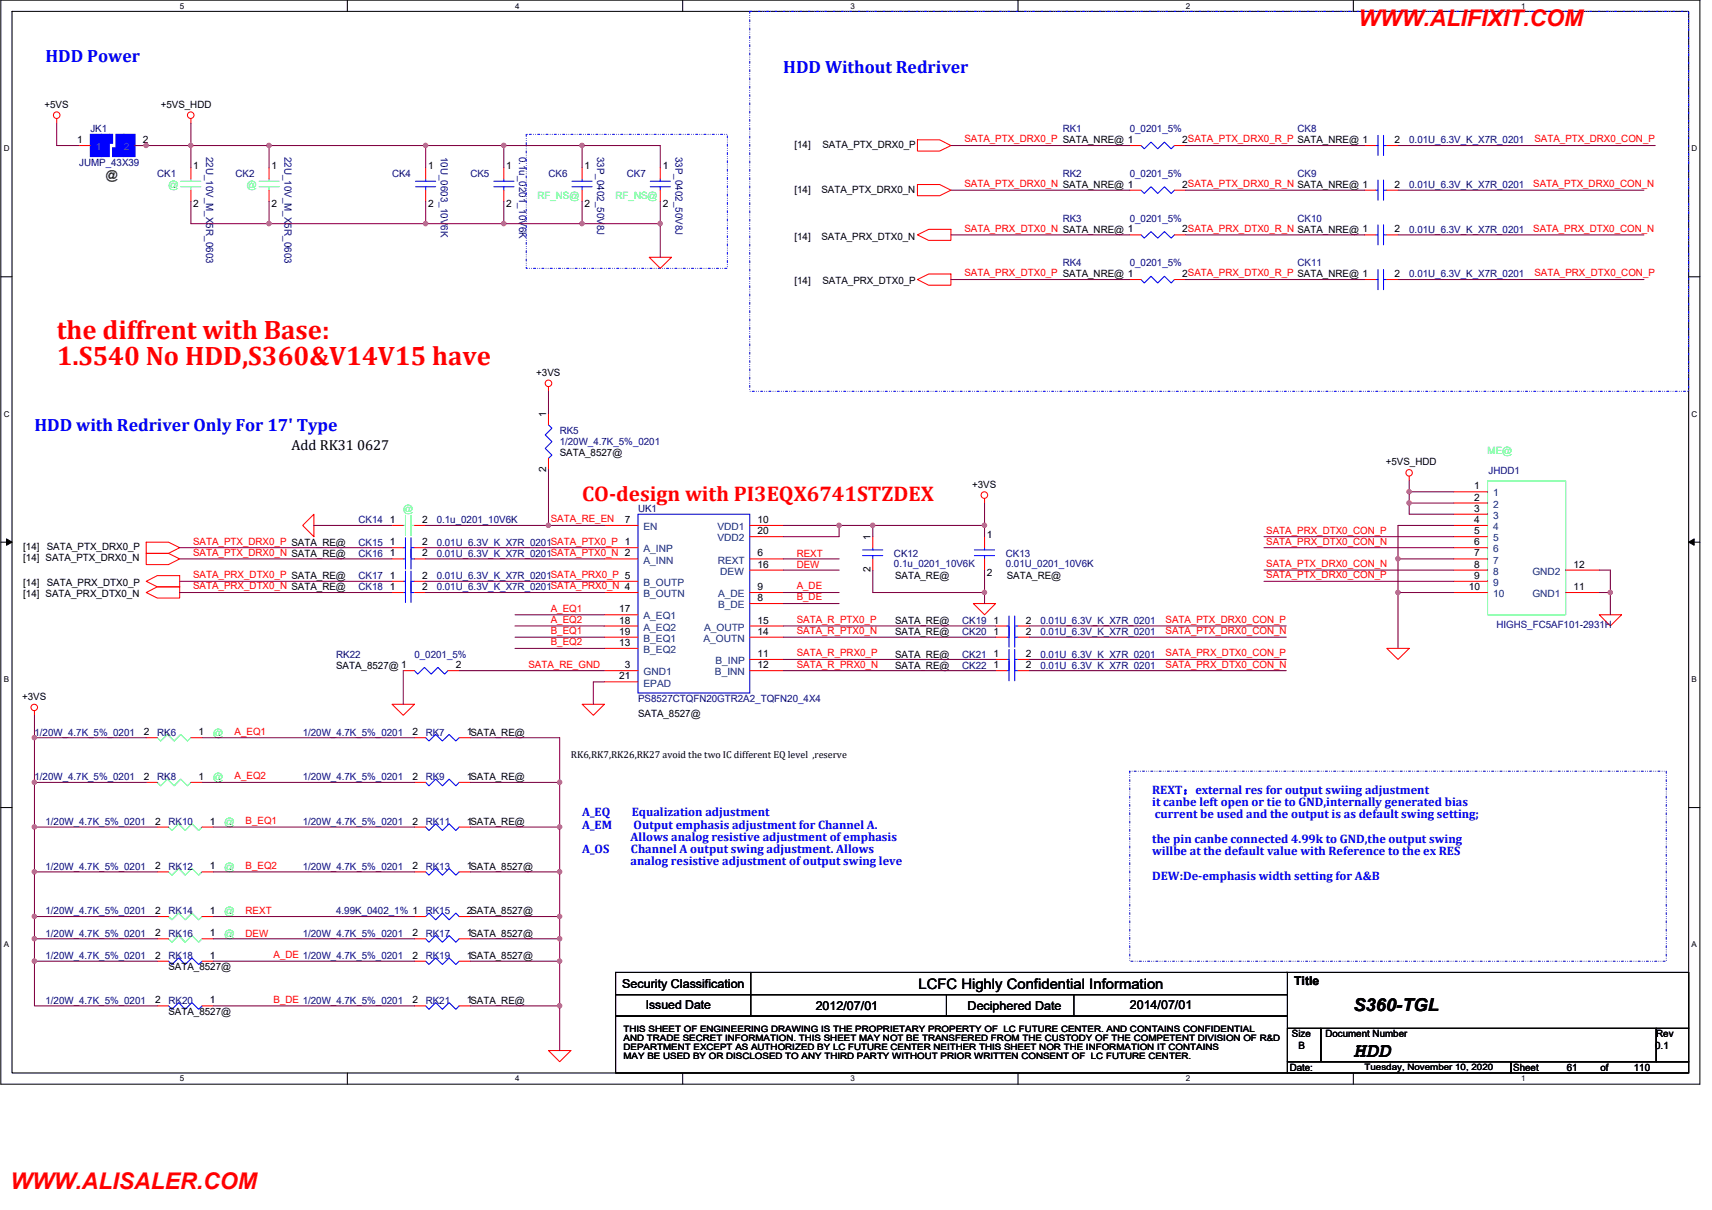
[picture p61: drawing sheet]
<svg xmlns="http://www.w3.org/2000/svg" width="420mm" height="297mm" viewBox="0 0 420 297" stroke-linecap="round" stroke-linejoin="round" font-family="sans-serif">
<defs><g id="words">
<g font-size="6.6" fill="#f00">
<text x="13.9" y="83.1">the diffrent with Base:</text>
<text x="13.9" y="89.7">1.S540 No HDD,S360&amp;V14V15 have</text>
</g>
<g font-size="5.6" fill="#f00">
<text x="333.4" y="6.4">WWW.ALIFIXIT.COM</text>
<text x="2.5" y="291.9">WWW.ALISALER.COM</text>
</g>
<text font-size="5.2" fill="#f00" x="142.9" y="123">CO-design with PI3EQX6741STZDEX</text>
<text font-size="5.2" x="332.1" y="259.6">HDD</text>
<g font-size="4.4" fill="#00f">
<text x="11.2" y="15.2">HDD Power</text>
<text x="192.2" y="17.9">HDD Without Redriver</text>
<text x="8.5" y="105.7">HDD with Redriver Only For 17' Type</text>
</g>
<text font-size="4.4" x="332.1" y="248.2">S360-TGL</text>
<g font-size="3.6">
<text x="71.5" y="110.4">Add RK31 0627</text>
<text x="225.4" y="242.7">LCFC Highly Confidential Information</text>
</g>
<text font-size="3" fill="#008000" x="26" y="43.9">@</text>
<g font-size="3" fill="#00f">
<text x="282.8" y="197.9">it canbe left open or tie to GND,internally generated bias</text>
<text x="282.8" y="194.9">REXT：external res for output swiing adjustment</text>
<text x="142.9" y="200.4">A_EQ</text>
<text x="142.9" y="203.4">A_EM</text>
<text x="155.1" y="200.4">Equalization adjustment</text>
<text x="155.5" y="203.4">Output emphasis adjustment for Channel A.</text>
<text x="283.4" y="200.9">current be used and the output is as default swing setting;</text>
<text x="142.9" y="209.4">A_OS</text>
<text x="154.8" y="206.4">Allows analog resistive adjustment of emphasis</text>
<text x="154.9" y="209.4">Channel A output swing adjustment. Allows</text>
<text x="282.8" y="206.9">the pin canbe connected 4.99k to GND,the output swing</text>
<text x="282.8" y="209.9">willbe at the default value with Reference to the ex RES</text>
<text x="154.8" y="212.4">analog resistive adjustment of output swing leve</text>
<text x="282.8" y="215.9">DEW:De-emphasis width setting for A&amp;B</text>
</g>
<g font-size="3">
<text x="152.7" y="242.5">Security Classification</text>
<text x="317.6" y="241.7">Title</text>
<text x="158.5" y="247.7">Issued Date</text>
<text x="200.2" y="248">2012/07/01</text>
<text x="237.5" y="248">Deciphered Date</text>
<text x="277.3" y="247.7">2014/07/01</text>
</g>
<g font-size="2.5">
<text x="10.9" y="26.4">+5VS</text>
<text x="39.4" y="26.4">+5VS_HDD</text>
<text x="18.9" y="35.1">1</text>
<text x="35" y="35.1">2</text>
<text x="290.1" y="35.1">2SATA_PTX_DRX0_R_P SATA_NRE@ 1</text>
<text x="342.3" y="35.1">2</text>
<text x="47.4" y="41.5">1</text>
<text x="66.6" y="41.5">1</text>
<text x="105.1" y="41.5">1</text>
<text x="124.2" y="41.5">1</text>
<text x="143.5" y="41.5">1</text>
<text x="162.6" y="41.5">1</text>
<text x="195" y="36.3">[14]</text>
<text x="201.8" y="36.3">SATA_PTX_DRX0_P</text>
<text x="195" y="47.3">[14]</text>
<text x="201.6" y="47.3">SATA_PTX_DRX0_N</text>
<text x="290.1" y="46.1">2SATA_PTX_DRX0_R_N SATA_NRE@ 1</text>
<text x="342.3" y="46.1">2</text>
<text x="47.4" y="50.8">2</text>
<text x="66.6" y="50.8">2</text>
<text x="105.1" y="50.8">2</text>
<text x="124.2" y="50.8">2</text>
<text x="143.5" y="50.8">2</text>
<text x="162.6" y="50.8">2</text>
<text x="195" y="58.8">[14]</text>
<text x="201.6" y="58.8">SATA_PRX_DTX0_N</text>
<text x="290.1" y="57.1">2SATA_PRX_DTX0_R_N SATA_NRE@ 1</text>
<text x="342.3" y="57.1">2</text>
<text x="195" y="69.8">[14]</text>
<text x="201.8" y="69.8">SATA_PRX_DTX0_P</text>
<text x="290.1" y="68">2SATA_PRX_DTX0_R_P SATA_NRE@ 1</text>
<text x="342.3" y="68">2</text>
<text x="131.6" y="92.3">+3VS</text>
<text x="134" y="102.4" transform="rotate(-90 134 102.4)">1</text>
<text x="137.4" y="112">SATA_8527@</text>
<text x="134" y="115.8" transform="rotate(-90 134 115.8)">2</text>
<text x="238.6" y="119.7">+3VS</text>
<text x="340.1" y="114.2">+5VS_HDD</text>
<text x="361.8" y="120.1">1</text>
<text x="361.8" y="122.9">2</text>
<text x="361.8" y="125.6">3</text>
<text x="95.7" y="128.4">1</text>
<text x="103.6" y="128.4">2</text>
<text x="153.3" y="128.4">7</text>
<text x="185.9" y="128.4">10</text>
<text x="185.9" y="131.1">20</text>
<text x="242.2" y="132">1</text>
<text x="361.8" y="128.4">4</text>
<text x="361.8" y="131.1">5</text>
<text x="5.7" y="135.1">[14]</text>
<text x="5.7" y="137.8">[14] SATA_PTX_DRX0_N</text>
<text x="11.5" y="135.1">SATA_PTX_DRX0_P</text>
<text x="95.7" y="133.9">1</text>
<text x="95.7" y="136.6">1</text>
<text x="103.6" y="133.9">2</text>
<text x="103.6" y="136.6">2</text>
<text x="185.9" y="136.6">6</text>
<text x="213.6" y="132.5" transform="rotate(-90 213.6 132.5)">1</text>
<text x="361.8" y="133.9">6</text>
<text x="361.8" y="136.6">7</text>
<text x="5.7" y="143.8">[14]</text>
<text x="11.5" y="143.8">SATA_PRX_DTX0_P</text>
<text x="95.7" y="142.1">1</text>
<text x="103.6" y="142.1">2</text>
<text x="185.9" y="139.4">16</text>
<text x="213.6" y="140.5" transform="rotate(-90 213.6 140.5)">2</text>
<text x="219.7" y="142.2">SATA_RE@</text>
<text x="242.2" y="141.4">2</text>
<text x="247.1" y="142.2">SATA_RE@</text>
<text x="361.8" y="139.4">8</text>
<text x="361.8" y="142.1">9</text>
<text x="386.2" y="139.4">12</text>
<text x="5.7" y="146.6">[14] SATA_PRX_DTX0_N</text>
<text x="95.7" y="144.9">1</text>
<text x="103.6" y="144.9">2</text>
<text x="185.9" y="147.6">8</text>
<text x="185.9" y="144.9">9</text>
<text x="360.5" y="144.9">10</text>
<text x="386.2" y="144.9">11</text>
<text x="152" y="155.8">19</text>
<text x="152" y="153.1">18</text>
<text x="152" y="150.3">17</text>
<text x="185.9" y="153.1">15</text>
<text x="185.9" y="155.8">14</text>
<text x="219.7" y="153.2">SATA_RE@</text>
<text x="219.7" y="155.9">SATA_RE@</text>
<text x="243.8" y="153.1">1</text>
<text x="243.8" y="155.8">1</text>
<text x="251.7" y="153.1">2</text>
<text x="251.7" y="155.8">2</text>
<text x="152" y="158.6">13</text>
<text x="185.9" y="161.3">11</text>
<text x="219.7" y="161.4">SATA_RE@</text>
<text x="243.8" y="161.3">1</text>
<text x="251.7" y="161.3">2</text>
<text x="82.5" y="164.1">SATA_8527@ 1</text>
<text x="111.8" y="164">2</text>
<text x="152" y="166.8">21</text>
<text x="153.3" y="164">3</text>
<text x="185.9" y="164">12</text>
<text x="219.7" y="164.1">SATA_RE@</text>
<text x="243.8" y="164">1</text>
<text x="251.7" y="164">2</text>
<text x="5.4" y="171.8">+3VS</text>
<text x="156.6" y="175.9">SATA_8527@</text>
<text x="35.3" y="180.5">2</text>
<text x="48.8" y="180.5">1</text>
<text x="101.2" y="180.5">2</text>
<text x="114.6" y="180.5">1SATA_RE@</text>
<text x="35.3" y="191.5">2</text>
<text x="48.8" y="191.5">1</text>
<text x="101.2" y="191.5">2</text>
<text x="114.6" y="191.5">1SATA_RE@</text>
<text x="140.1" y="186.2">RK6,RK7,RK26,RK27 avoid the two IC different EQ level ,reserve</text>
<text x="38.1" y="202.4">2</text>
<text x="51.5" y="202.4">1</text>
<text x="101.2" y="202.4">2</text>
<text x="114.6" y="202.4">1SATA_RE@</text>
<text x="38.1" y="213.4">2</text>
<text x="51.5" y="213.4">1</text>
<text x="101.2" y="213.4">2</text>
<text x="114.6" y="213.4">1SATA_8527@</text>
<text x="38.1" y="224.4">2</text>
<text x="51.5" y="224.4">1</text>
<text x="114.6" y="224.4">2SATA_8527@</text>
<text x="38.1" y="229.9">2</text>
<text x="51.5" y="229.9">1</text>
<text x="101.2" y="229.9">2</text>
<text x="114.6" y="229.9">1SATA_8527@</text>
<text x="38.1" y="235.4">2</text>
<text x="41.3" y="238.2">SATA_8527@</text>
<text x="51.5" y="235.4">1</text>
<text x="101.2" y="235.4">2</text>
<text x="114.6" y="235.4">1SATA_8527@</text>
<text x="38.1" y="246.3">2</text>
<text x="41.3" y="249.2">SATA_8527@</text>
<text x="51.5" y="246.3">1</text>
<text x="101.2" y="246.3">2</text>
<text x="114.6" y="246.3">1SATA_RE@</text>
<text x="317.1" y="254.7">Size</text>
<text x="318.7" y="257.4">B</text>
<text x="325.3" y="254.7">Document Number</text>
<text x="406.2" y="257.4">0.1</text>
<text x="406.5" y="254.7">Rev</text>
<text x="316.5" y="262.9">Date:</text>
<text x="371.4" y="262.9">Sheet</text>
<text x="384.5" y="262.9">61</text>
<text x="392.8" y="262.9">of</text>
<text x="401" y="262.9">110</text>
</g>
<g font-size="2.5" fill="#000080">
<text x="22.2" y="32.5">JK1</text>
<text x="260.8" y="32.5">RK1</text>
<text x="277.3" y="32.5">0_0201_5%</text>
<text x="318.4" y="32.5">CK8</text>
<text x="345.9" y="35.2">0.01U_6.3V_K_X7R_0201</text>
<text x="19.4" y="40.7">JUMP_43X39</text>
<text x="50.6" y="38.4" transform="rotate(90 50.6 38.4)">22U_10V_M_X5R_0603</text>
<text x="69.8" y="38.4" transform="rotate(90 69.8 38.4)">22U_10V_M_X5R_0603</text>
<text x="108.2" y="38.4" transform="rotate(90 108.2 38.4)">10U_0603_10V6K</text>
<text x="127.4" y="38.4" transform="rotate(90 127.4 38.4)">0.1u_0201_10V6K</text>
<text x="146.6" y="38.4" transform="rotate(90 146.6 38.4)">33P_0402_50V8J</text>
<text x="165.8" y="38.4" transform="rotate(90 165.8 38.4)">33P_0402_50V8J</text>
<text x="38.6" y="43.4">CK1</text>
<text x="57.8" y="43.4">CK2</text>
<text x="96.2" y="43.4">CK4</text>
<text x="115.4" y="43.4">CK5</text>
<text x="134.6" y="43.4">CK6</text>
<text x="153.8" y="43.4">CK7</text>
<text x="260.8" y="43.4">RK2</text>
<text x="277.3" y="43.4">0_0201_5%</text>
<text x="318.4" y="43.4">CK9</text>
<text x="345.9" y="46.2">0.01U_6.3V_K_X7R_0201</text>
<text x="260.8" y="54.4">RK3</text>
<text x="277.3" y="54.4">0_0201_5%</text>
<text x="318.4" y="54.4">CK10</text>
<text x="345.9" y="57.1">0.01U_6.3V_K_X7R_0201</text>
<text x="260.8" y="65.4">RK4</text>
<text x="277.3" y="65.4">0_0201_5%</text>
<text x="318.4" y="65.4">CK11</text>
<text x="345.9" y="68.1">0.01U_6.3V_K_X7R_0201</text>
<text x="137.4" y="106.6">RK5</text>
<text x="137.4" y="109.3">1/20W_4.7K_5%_0201</text>
<text x="365.3" y="116.4">JHDD1</text>
<text x="156.6" y="125.7">UK1</text>
<text x="88" y="128.5">CK14</text>
<text x="107.2" y="128.5">0.1u_0201_10V6K</text>
<text x="88" y="134">CK15</text>
<text x="88" y="136.7">CK16</text>
<text x="107.2" y="134">0.01U_6.3V_K_X7R_0201SATA_PTX0_P 1</text>
<text x="107.2" y="136.7">0.01U_6.3V_K_X7R_0201SATA_PTX0_N 2</text>
<text x="219.4" y="136.7">CK12</text>
<text x="246.8" y="136.7">CK13</text>
<text x="88" y="142.2">CK17</text>
<text x="107.2" y="142.2">0.01U_6.3V_K_X7R_0201SATA_PRX0_P 5</text>
<text x="219.4" y="139.2">0.1u_0201_10V6K</text>
<text x="246.8" y="139.2">0.01U_0201_10V6K</text>
<text x="88" y="144.9">CK18</text>
<text x="107.2" y="144.9">0.01U_6.3V_K_X7R_0201SATA_PRX0_N 4</text>
<text x="236.1" y="153.2">CK19</text>
<text x="236.1" y="155.9">CK20</text>
<text x="255.3" y="153.2">0.01U_6.3V_K_X7R_0201</text>
<text x="255.3" y="155.9">0.01U_6.3V_K_X7R_0201</text>
<text x="367.2" y="154.3">HIGHS_FC5AF101-2931H</text>
<text x="82.5" y="161.4">RK22</text>
<text x="101.7" y="161.4">0_0201_5%</text>
<text x="236.1" y="161.4">CK21</text>
<text x="255.3" y="161.4">0.01U_6.3V_K_X7R_0201</text>
<text x="236.1" y="164.1">CK22</text>
<text x="255.3" y="164.1">0.01U_6.3V_K_X7R_0201</text>
<text x="156.6" y="172.4">PS8527CTQFN20GTR2A2_TQFN20_4X4</text>
<text x="8.5" y="180.6">1/20W_4.7K_5%_0201</text>
<text x="38.6" y="180.6">RK6</text>
<text x="74.3" y="180.6">1/20W_4.7K_5%_0201</text>
<text x="104.5" y="180.6">RK7</text>
<text x="8.5" y="191.6">1/20W_4.7K_5%_0201</text>
<text x="38.6" y="191.6">RK8</text>
<text x="74.3" y="191.6">1/20W_4.7K_5%_0201</text>
<text x="104.5" y="191.6">RK9</text>
<text x="11.2" y="202.6">1/20W_4.7K_5%_0201</text>
<text x="41.3" y="202.6">RK10</text>
<text x="74.3" y="202.6">1/20W_4.7K_5%_0201</text>
<text x="104.5" y="202.6">RK11</text>
<text x="11.2" y="213.5">1/20W_4.7K_5%_0201</text>
<text x="41.3" y="213.5">RK12</text>
<text x="74.3" y="213.5">1/20W_4.7K_5%_0201</text>
<text x="104.5" y="213.5">RK13</text>
<text x="11.2" y="224.5">1/20W_4.7K_5%_0201</text>
<text x="41.3" y="224.5">RK14</text>
<text x="82.5" y="224.5">4.99K_0402_1% 1</text>
<text x="104.5" y="224.5">RK15</text>
<text x="11.2" y="230">1/20W_4.7K_5%_0201</text>
<text x="41.3" y="230">RK16</text>
<text x="74.3" y="230">1/20W_4.7K_5%_0201</text>
<text x="104.5" y="230">RK17</text>
<text x="11.2" y="235.5">1/20W_4.7K_5%_0201</text>
<text x="41.3" y="235.5">RK18</text>
<text x="104.5" y="235.5">RK19</text>
<text x="11.2" y="246.4">1/20W_4.7K_5%_0201</text>
<text x="41.3" y="246.4">RK20</text>
<text x="104.5" y="246.4">RK21</text>
</g>
<g font-size="2.5" fill="#f00">
<text x="236.7" y="35">SATA_PTX_DRX0_P SATA_NRE@ 1</text>
<text x="376.6" y="35">SATA_PTX_DRX0_CON_P</text>
<text x="236.7" y="45.9">SATA_PTX_DRX0_N SATA_NRE@ 1</text>
<text x="376.3" y="45.9">SATA_PTX_DRX0_CON_N</text>
<text x="236.7" y="56.9">SATA_PRX_DTX0_N SATA_NRE@ 1</text>
<text x="376.3" y="56.9">SATA_PRX_DTX0_CON_N</text>
<text x="236.7" y="67.9">SATA_PRX_DTX0_P SATA_NRE@ 1</text>
<text x="376.6" y="67.9">SATA_PRX_DTX0_CON_P</text>
<text x="135.2" y="128.2">SATA_RE_EN</text>
<text x="310.8" y="131">SATA_PRX_DTX0_CON_P</text>
<text x="47.4" y="133.7">SATA_PTX_DRX0_P SATA_RE@</text>
<text x="47.4" y="136.4">SATA_PTX_DRX0_N SATA_RE@</text>
<text x="195.5" y="136.7">REXT</text>
<text x="310.8" y="133.7">SATA_PRX_DTX0_CON_N</text>
<text x="47.4" y="141.9">SATA_PRX_DTX0_P SATA_RE@</text>
<text x="195.5" y="139.4">DEW</text>
<text x="310.8" y="141.9">SATA_PTX_DRX0_CON_P</text>
<text x="310.8" y="139.2">SATA_PTX_DRX0_CON_N</text>
<text x="47.4" y="144.7">SATA_PRX_DTX0_N SATA_RE@</text>
<text x="195.5" y="144.7">A_DE</text>
<text x="195.5" y="147.4">B_DE</text>
<text x="135.2" y="150.2">A_EQ1</text>
<text x="135.2" y="152.9">A_EQ2</text>
<text x="135.2" y="155.7">B_EQ1</text>
<text x="195.5" y="152.9">SATA_R_PTX0_P</text>
<text x="195.5" y="155.7">SATA_R_PTX0_N</text>
<text x="286" y="152.9">SATA_PTX_DRX0_CON_P</text>
<text x="286" y="155.7">SATA_PTX_DRX0_CON_N</text>
<text x="135.2" y="158.4">B_EQ2</text>
<text x="195.5" y="161.1">SATA_R_PRX0_P</text>
<text x="286" y="161.1">SATA_PRX_DTX0_CON_P</text>
<text x="129.7" y="163.9">SATA_RE_GND</text>
<text x="195.5" y="163.9">SATA_R_PRX0_N</text>
<text x="286" y="163.9">SATA_PRX_DTX0_CON_N</text>
<text x="57.6" y="180.3">A_EQ1</text>
<text x="57.6" y="191.3">A_EQ2</text>
<text x="60.3" y="202.3">B_EQ1</text>
<text x="60.3" y="213.3">B_EQ2</text>
<text x="60.3" y="224.5">REXT</text>
<text x="60.3" y="229.9">DEW</text>
<text x="67.1" y="235.2">A_DE 1/20W_4.7K_5%_0201</text>
<text x="67.1" y="246.2">B_DE 1/20W_4.7K_5%_0201</text>
</g>
<g font-size="2.5" fill="#004080">
<text x="23.5" y="36.9">1</text>
<text x="30.4" y="36.9">2</text>
<text x="366.4" y="121.9">1</text>
<text x="366.4" y="124.6">2</text>
<text x="157.9" y="130.1">EN</text>
<text x="176.1" y="130.1">VDD1</text>
<text x="366.4" y="127.4">3</text>
<text x="366.4" y="130.1">4</text>
<text x="157.9" y="135.6">A_INP</text>
<text x="176.1" y="132.9">VDD2</text>
<text x="366.4" y="132.9">5</text>
<text x="366.4" y="135.6">6</text>
<text x="157.9" y="138.3">A_INN</text>
<text x="157.9" y="143.8">B_OUTP</text>
<text x="176.1" y="138.3">REXT</text>
<text x="176.8" y="141.1">DEW</text>
<text x="366.4" y="138.3">7</text>
<text x="366.4" y="141.1">8</text>
<text x="366.4" y="143.8">9</text>
<text x="376.1" y="141.1">GND2</text>
<text x="157.9" y="146.6">B_OUTN</text>
<text x="176.2" y="149.3">B_DE</text>
<text x="176.2" y="146.6">A_DE</text>
<text x="366.4" y="146.6">10</text>
<text x="376.1" y="146.6">GND1</text>
<text x="157.9" y="154.8">A_EQ2</text>
<text x="157.9" y="152.1">A_EQ1</text>
<text x="172.8" y="154.8">A_OUTP</text>
<text x="157.9" y="157.6">B_EQ1</text>
<text x="157.9" y="160.3">B_EQ2</text>
<text x="172.7" y="157.6">A_OUTN</text>
<text x="157.9" y="165.8">GND1</text>
<text x="175.5" y="165.8">B_INN</text>
<text x="175.6" y="163">B_INP</text>
<text x="157.9" y="168.5">EPAD</text>
</g>
<g font-size="2.5" fill="#0f0">
<text x="41.3" y="46.2">@</text>
<text x="52.3" y="180.6">@</text>
<text x="52.3" y="191.6">@</text>
<text x="55.1" y="202.6">@</text>
<text x="55.1" y="213.5">@</text>
<text x="55.1" y="224.5">@</text>
<text x="55.1" y="230">@</text>
</g>
<g font-size="2.5" fill="#00ff40">
<text x="60.6" y="46.2">@</text>
<text x="131.9" y="48.9">RF_NS@</text>
<text x="151.1" y="48.9">RF_NS@</text>
<text x="365.1" y="111.5">ME@</text>
<text x="99" y="125.7">@</text>
</g>
<g font-size="2.2">
<text x="153" y="253.3">THIS SHEET OF ENGINEERING DRAWING IS THE PROPRIETARY PROPERTY OF LC FUTURE CENTER. AND CONTAINS CONFIDENTIAL</text>
<text x="153" y="255.6">AND TRADE SECRET INFORMATION. THIS SHEET MAY NOT BE TRANSFERED FROM THE CUSTODY OF THE COMPETENT DIVISION OF R&amp;D</text>
<text x="153" y="257.8">DEPARTMENT EXCEPT AS AUTHORIZED BY LC FUTURE CENTER NEITHER THIS SHEET NOR THE INFORMATION IT CONTAINS</text>
<text x="153" y="260.1">MAY BE USED BY OR DISCLOSED TO ANY THIRD PARTY WITHOUT PRIOR WRITTEN CONSENT OF LC FUTURE CENTER.</text>
<text x="334.9" y="262.6">Tuesday, November 10, 2020</text>
</g>
<g font-size="2">
<text x="44.1" y="2.1">5</text>
<text x="126.4" y="2.1">4</text>
<text x="208.7" y="2.1">3</text>
<text x="291" y="2.1">2</text>
<text x="373.3" y="2.1">1</text>
<text x=".9" y="37.1">D</text>
<text x="415.2" y="37.1">D</text>
<text x=".9" y="102.3">C</text>
<text x="415.2" y="102.3">C</text>
<text x=".9" y="167.4">B</text>
<text x="415.2" y="167.4">B</text>
<text x=".9" y="232.6">A</text>
<text x="415.2" y="232.6">A</text>
<text x="44.1" y="265.5">5</text>
<text x="126.4" y="265.5">4</text>
<text x="208.7" y="265.5">3</text>
<text x="291" y="265.5">2</text>
<text x="373.3" y="265.5">1</text>
</g>
</g></defs>
<path d="M.2 0h417v266.1h-417zM3 2.8h411.4v260.6h-411.4z" fill="none" stroke="#000" stroke-width=".25"/>
<g fill="#fff">
<path d="M44.1 .3h1.1v2.2h-1.1z"/>
<path d="M44.1 263.7h1.1v2.2h-1.1z"/>
</g>
<path d="M85.2 0v2.8M85.2 263.4v2.7" fill="none" stroke="#000" stroke-width=".25"/>
<g fill="#fff">
<path d="M126.4 .3h1.1v2.2h-1.1z"/>
<path d="M126.4 263.7h1.1v2.2h-1.1z"/>
</g>
<path d="M167.5 0v2.8M167.5 263.4v2.7" fill="none" stroke="#000" stroke-width=".25"/>
<g fill="#fff">
<path d="M208.7 .3h1.1v2.2h-1.1z"/>
<path d="M208.7 263.7h1.1v2.2h-1.1z"/>
</g>
<path d="M249.8 0v2.8M249.8 263.4v2.7" fill="none" stroke="#000" stroke-width=".25"/>
<g fill="#fff">
<path d="M291 .3h1.1v2.2h-1.1z"/>
<path d="M291 263.7h1.1v2.2h-1.1z"/>
</g>
<path d="M332.1 0v2.8M332.1 263.4v2.7" fill="none" stroke="#000" stroke-width=".25"/>
<g fill="#fff">
<path d="M373.3 .3h1.1v2.2h-1.1z"/>
<path d="M373.3 263.7h1.1v2.2h-1.1z"/>
<path d="M.9 35.3h1.4v2.2h-1.4z"/>
<path d="M415.2 35.3h1.3v2.2h-1.3z"/>
<path d="M.9 100.5h1.4v2.2h-1.4z"/>
<path d="M415.2 100.5h1.3v2.2h-1.3z"/>
</g>
<path d="M.2 67.9h2.8M414.4 67.9h2.8" fill="none" stroke="#000" stroke-width=".25"/>
<g fill="#fff">
<path d="M.9 165.7h1.3v2.2h-1.3z"/>
<path d="M415.2 165.7h1.3v2.2h-1.3z"/>
</g>
<path d="M.2 133.1h2.8M1.6 132.3l1.4 .8-1.4 .8zM414.4 133.1h2.8M414.4 133.1l1.4-.8v1.6z" fill="none" stroke="#000" stroke-width=".25"/>
<path d="M1.6 132.3l1.4 .8-1.4 .8zM414.4 133.1l1.4-.8v1.6z" fill="#000"/>
<g fill="#fff">
<path d="M.9 230.8h1.3v2.2h-1.3z"/>
<path d="M415.2 230.8h1.3v2.2h-1.3z"/>
</g>
<g fill="none" stroke="#000" stroke-width=".25">
<path d="M.2 198.2h2.8M414.4 198.2h2.8M151.1 238.7h164.9v5.5h-164.9zM184.3 238.7v10.7M315.7 238.7h98.7v13.7M151.1 244.2h164.9v5.2h-164.9zM151.1 249.4h164.9v14h-164.9zM232.3 244.2v5.2M263.6 244.2v5.2M316 252.4h8.2v8.2h-8.2zM324.2 252.4h82.3v8.2h-82.3zM406.5 252.4h7.9v8.2h-7.9z"/>
<path d="M316 260.6h54.8v2.8h-54.8zM370.8 260.6h43.6v2.8h-43.6z"/>
</g>
<path d="M184 2.8h230.4v93.3h-230.4zM129.1 33h49.4v32.9h-49.4zM277.3 189.3h131.6v46.7h-131.6z" fill="none" stroke="#00f" stroke-width=".25" stroke-dasharray=".5 .5 0 .5 0 .5"/>
<g fill="none" stroke="#f00" stroke-width=".25">
<path d="M13.9 29.1v1.1M46.9 29.1v1.1M225.2 34.3h5.4l2.8 1.4-2.8 1.4h-5.4zM225.2 57.7l2.7-1.4h5.5v2.7h-5.5zM225.2 45.3h5.4l2.8 1.4-2.8 1.3h-5.4zM277.3 57.7h2.7M288.2 57.7h2.8M159.3 63.2h5.5l-2.8 2.7zM225.2 68.6l2.7-1.3h5.5v2.7h-5.5zM277.3 68.6h2.7M288.2 68.6h2.8M334.9 68.6h2.7"/>
<path d="M340.3 68.6h2.8M134.6 95v1.1M345.9 116.9v1.1M35.9 133.1h5.4l2.8 1.4-2.8 1.3h-5.4zM35.9 135.8h5.4l2.8 1.4-2.8 1.4h-5.4zM74.3 129l2.7-2.8v5.5zM96.2 129h2.8M101.7 129h2.8M214.2 131.7v2.8M214.2 137.2v2.8M241.6 122.4v1.1M241.6 131.7v2.8"/>
<path d="M241.6 137.2v2.8M35.9 142.7l2.7-1.4h5.5v2.8h-5.5zM35.9 145.5l2.7-1.4h5.5v2.7h-5.5zM96.2 142.7h2.8M96.2 145.5h2.8M101.7 142.7h2.8M101.7 145.5h2.8M238.9 148.2h5.4l-2.7 2.7zM340.3 159.2h5.6l-2.8 2.7zM392.5 150.9h5.5l-2.8 2.8zM8.5 174.5v1.1M96.2 172.9h5.5l-2.7 2.7z"/>
<path d="M142.9 172.9h5.4l-2.7 2.7zM244.3 164.6h2.8M249.8 164.6h2.8M101.7 181.1h2.8M101.7 192.1h2.8M112.7 181.1h2.7M112.7 192.1h2.7M38.6 203h2.7M49.6 203h2.7M101.7 203h2.8M112.7 203h2.7M38.6 225h2.7"/>
<path d="M49.6 225h2.7M101.7 236h2.8M112.7 236h2.7M101.7 246.9h2.8M112.7 246.9h2.7M134.6 257.9h5.5l-2.7 2.7z"/>
<circle cx="13.9" cy="28.3" r=".81"/>
<circle cx="46.8" cy="28.3" r=".81"/>
<circle cx="134.6" cy="94.1" r=".81"/>
<circle cx="345.8" cy="116.1" r=".79"/>
<circle cx="241.6" cy="121.5" r=".81"/>
<circle cx="8.4" cy="173.7" r=".8"/>
</g>
<g fill="none" stroke="#00f" stroke-width=".25">
<path d="M280 57.7l.8 .8 1.7-1.6 1.6 1.6 1.7-1.6 1.6 1.6 .8-.8M280 68.6l.8 .9 1.7-1.7 1.6 1.7 1.7-1.7 1.6 1.7 .8-.9M337.6 68.6h.6M338.2 66.2v4.9M339.5 68.6h.8M339.5 66.2v4.9M211.7 136.4h5M211.7 135h5M214.2 134.5v.5M214.2 136.4v.8M239.1 136.4h5M239.1 135h5"/>
<path d="M241.6 134.5v.5M241.6 136.4v.8M99 142.7h.5M99 145.5h.5M99.5 140.2v5M99.5 143v4.9M100.9 142.7h.8M100.9 145.5h.8M100.9 140.2v5M100.9 143v4.9M247.1 164.6h.5M247.6 162.2v4.9"/>
<path d="M249 164.6h.8M249 162.2v4.9M104.5 181.1l.8 .8 1.6-1.6 1.7 1.6 1.6-1.6 1.7 1.6 .8-.8M104.5 192.1l.8 .8 1.6-1.6 1.7 1.6 1.6-1.6 1.7 1.6 .8-.8M104.5 203l.8 .9 1.6-1.7 1.7 1.7 1.6-1.7 1.7 1.7 .8-.9M104.5 236l.8 .8 1.6-1.6 1.7 1.6 1.6-1.6 1.7 1.6 .8-.8M104.5 246.9l.8 .9 1.6-1.7 1.7 1.7 1.6-1.7 1.7 1.7 .8-.9"/>
</g>
<path d="M99 129h.5M99.5 126.5v4.9M100.9 129h.8M100.9 126.5v4.9" fill="none" stroke="#00ff80" stroke-width=".25"/>
<path d="M41.3 203l.9 .9 1.6-1.7 1.7 1.7 1.6-1.7 1.7 1.7 .8-.9M41.3 225l.9 .8 1.6-1.6 1.7 1.6 1.6-1.6 1.7 1.6 .8-.8" fill="none" stroke="#00ff40" stroke-width=".25"/>
<path d="M22.2 33h2.7v5.4h-2.7z" fill-rule="evenodd" fill="#00f"/>
<path d="M22.2 33h2.7v5.4h-2.7z" fill="none" stroke="#00f" stroke-width=".25"/>
<path d="M24.9 33h1.9v5.4h-1.9z" fill-rule="evenodd" fill="#00f"/>
<path d="M24.9 33h1.9v5.4h-1.9z" fill="none" stroke="#00f" stroke-width=".25"/>
<path d="M26.8 33h.8v2.2h-.8z" fill-rule="evenodd" fill="#00f"/>
<path d="M26.8 33h.8v2.2h-.8z" fill="none" stroke="#00f" stroke-width=".25"/>
<path d="M27.6 36.3h.9v2.1h-.9z" fill-rule="evenodd" fill="#00f"/>
<path d="M27.6 36.3h.9v2.1h-.9z" fill="none" stroke="#00f" stroke-width=".25"/>
<path d="M28.5 33h1.9v5.4h-1.9z" fill-rule="evenodd" fill="#00f"/>
<path d="M28.5 33h1.9v5.4h-1.9z" fill="none" stroke="#00f" stroke-width=".25"/>
<path d="M30.4 33h2.7v5.4h-2.7z" fill-rule="evenodd" fill="#00f"/>
<g fill="none" stroke="#00f" stroke-width=".25">
<path d="M30.4 33h2.7v5.4h-2.7zM280 35.7l.8 .8 1.7-1.6 1.6 1.6 1.7-1.6 1.6 1.6 .8-.8M337.6 35.7h.6M338.2 33.2v5M339.5 35.7h.8M339.5 33.2v5M102 45.8h4.9M102 44.5h4.9M104.5 43.9v.6M104.5 45.8v.9M121.2 45.8h4.9M121.2 44.5h4.9"/>
<path d="M123.6 43.9v.6M123.6 45.8v.9M140.4 45.8h4.9M140.4 44.5h4.9M142.9 43.9v.6M142.9 45.8v.9M159.6 45.8h4.9M159.6 44.5h4.9M162 43.9v.6M162 45.8v.9M280 46.7l.8 .8 1.7-1.7 1.6 1.7 1.7-1.7 1.6 1.7 .8-.8M337.6 57.7h.6"/>
<path d="M337.6 46.7h.6M338.2 55.2v4.9M338.2 44.2v4.9M339.5 57.7h.8M339.5 46.7h.8M339.5 55.2v4.9M339.5 44.2v4.9M134.6 104.3l.9 .8-1.7 1.7 1.7 1.6-1.7 1.7 1.7 1.6-.9 .8M99 134.5h.5M99 137.2h.5M99.5 132v4.9M99.5 134.7v5"/>
<path d="M100.9 134.5h.8M100.9 137.2h.8M100.9 132v4.9M100.9 134.7v5M156.6 126.2h27.4v43.9h-27.4zM247.1 153.7h.5M247.1 156.4h.5M247.6 159.4v5M247.6 151.2v4.9M247.6 153.9v5M249 153.7h.8M249 156.4h.8"/>
<path d="M249 159.4v5M249 151.2v4.9M249 153.9v5M101.7 164.6l.8 .9 1.7-1.7 1.6 1.7 1.7-1.7 1.6 1.7 .8-.9M247.1 161.9h.5M249 161.9h.8M104.5 214l.8 .8 1.6-1.6 1.7 1.6 1.6-1.6 1.7 1.6 .8-.8M41.3 236l.9 .8 1.6-1.6 1.7 1.6 1.6-1.6 1.7 1.6 .8-.8M104.5 230.5l.8 .8 1.6-1.6 1.7 1.6 1.6-1.6 1.7 1.6 .8-.8M104.5 225l.8-.8 1.6 1.6 1.7-1.6 1.6 1.6 1.7-1.6 .8 .8M41.3 246.9l.9 .9 1.6-1.7 1.7 1.7 1.6-1.7 1.7 1.7 .8-.9"/>
</g>
<g fill="none" stroke="#f00" stroke-width=".25">
<path d="M19.4 35.7h2.8M33.1 35.7h2.8M277.3 35.7h2.7M288.2 35.7h2.8M334.9 35.7h2.7M340.3 35.7h2.8M46.9 41.2v2.7M46.9 46.7v2.7M66 41.2v2.7M66 46.7v2.7M104.5 41.2v2.7M104.5 46.7v2.7"/>
<path d="M123.6 41.2v2.7M123.6 46.7v2.7M142.9 41.2v2.7M142.9 46.7v2.7M162 41.2v2.7M162 46.7v2.7M277.3 46.7h2.7M288.2 46.7h2.8M334.9 57.7h2.7M334.9 46.7h2.7M340.3 57.7h2.8M340.3 46.7h2.8"/>
<path d="M134.6 101.6v2.7M134.6 112.5v2.8M96.2 134.5h2.8M96.2 137.2h2.8M101.7 134.5h2.8M101.7 137.2h2.8M148.3 134.5h8.3M148.3 137.2h8.3M148.3 129h8.3M184 140h8.2M184 129h8.2M184 137.2h8.2"/>
<path d="M184 131.7h8.2M356.8 120.7h8.3M356.8 123.5h8.3M356.8 126.2h8.3M356.8 129h8.3M356.8 131.7h8.3M356.8 134.5h8.3M356.8 137.2h8.3M356.8 140h8.3M384.2 140h8.3M148.3 156.4h8.3M148.3 142.7h8.3"/>
<path d="M148.3 153.7h8.3M148.3 159.2h8.3M148.3 150.9h8.3M148.3 145.5h8.3M184 148.2h8.2M184 145.5h8.2M184 156.4h8.2M184 153.7h8.2M244.3 153.7h2.8M244.3 156.4h2.8M249.8 153.7h2.8M249.8 156.4h2.8"/>
<path d="M356.8 142.7h8.3M356.8 145.5h8.3M384.2 145.5h8.3M99 164.6h2.7M109.9 164.6h2.8M148.3 164.6h8.3M148.3 167.4h8.3M184 161.9h8.2M184 164.6h8.2M244.3 161.9h2.8M249.8 161.9h2.8M35.9 192.1h2.7"/>
<path d="M35.9 181.1h2.7M46.9 192.1h2.7M46.9 181.1h2.7M38.6 214h2.7M49.6 214h2.7M101.7 214h2.8M112.7 214h2.7M38.6 236h2.7M38.6 230.5h2.7M49.6 236h2.7M49.6 230.5h2.7M101.7 230.5h2.8"/>
<path d="M101.7 225h2.8M112.7 230.5h2.7M112.7 225h2.7M38.6 246.9h2.7M49.6 246.9h2.7"/>
</g>
<path d="M365.1 118h19.1v32.9h-19.1z" fill="none" stroke="#00ff80" stroke-width=".25"/>
<path d="M38.6 192.1l.8 .8 1.7-1.6 1.6 1.6 1.7-1.6 1.6 1.6 .9-.8M38.6 181.1l.8 .8 1.7-1.6 1.6 1.6 1.7-1.6 1.6 1.6 .9-.8M41.3 214l.9 .8 1.6-1.6 1.7 1.6 1.6-1.6 1.7 1.6 .8-.8M41.3 230.5l.9 .8 1.6-1.6 1.7 1.6 1.6-1.6 1.7 1.6 .8-.8" fill="none" stroke="#00ff40" stroke-width=".25"/>
<path d="M44.4 45.8h4.9M44.4 44.5h4.9M46.9 43.9v.6M46.9 45.8v.9M63.6 45.8h4.9M63.6 44.5h4.9M66 43.9v.6M66 45.8v.9" fill="none" stroke="#80ff80" stroke-width=".25"/>
<path d="M104.5 54.9h19.1" fill="none" stroke="#800040" stroke-width=".25"/>
<circle cx="123.6" cy="54.9" r=".54" fill="#f0f"/>
<circle cx="123.6" cy="54.9" r=".54" fill="none" stroke="#f0f" stroke-width=".25"/>
<circle cx="104.4" cy="54.9" r=".54" fill="#f0f"/>
<circle cx="104.4" cy="54.9" r=".54" fill="none" stroke="#f0f" stroke-width=".25"/>
<path d="M123.6 35.7h19.3M142.9 54.9h19.1" fill="none" stroke="#800040" stroke-width=".25"/>
<circle cx="162" cy="54.9" r=".54" fill="#f0f"/>
<circle cx="162" cy="54.9" r=".54" fill="none" stroke="#f0f" stroke-width=".25"/>
<circle cx="142.8" cy="54.9" r=".54" fill="#f0f"/>
<circle cx="142.8" cy="54.9" r=".54" fill="none" stroke="#f0f" stroke-width=".25"/>
<path d="M142.9 35.7v5.5M162 49.4v5.5" fill="none" stroke="#800040" stroke-width=".25"/>
<circle cx="142.8" cy="35.7" r=".54" fill="#f0f"/>
<circle cx="142.8" cy="35.7" r=".54" fill="none" stroke="#f0f" stroke-width=".25"/>
<path d="M104.5 35.7h19.1v5.5M104.5 49.4v5.5h-38.5M142.9 49.4v5.5h-19.3" fill="none" stroke="#800040" stroke-width=".25"/>
<circle cx="123.6" cy="35.7" r=".54" fill="#f0f"/>
<circle cx="123.6" cy="35.7" r=".54" fill="none" stroke="#f0f" stroke-width=".25"/>
<circle cx="104.4" cy="35.7" r=".54" fill="#f0f"/>
<circle cx="104.4" cy="35.7" r=".54" fill="none" stroke="#f0f" stroke-width=".25"/>
<path d="M13.9 30.2v5.5M46.9 30.2v5.5M142.9 35.7h19.1v5.5M66 41.2v-5.5h38.5v5.5M123.6 49.4v5.5M162 54.9v8.3" fill="none" stroke="#800040" stroke-width=".25"/>
<circle cx="66" cy="35.7" r=".54" fill="#f0f"/>
<circle cx="66" cy="35.7" r=".54" fill="none" stroke="#f0f" stroke-width=".25"/>
<path d="M33.1 35.7h2.8M46.9 35.7v5.5M66 49.4v5.5" fill="none" stroke="#800040" stroke-width=".25"/>
<circle cx="35.9" cy="35.7" r=".54" fill="#f0f"/>
<circle cx="35.9" cy="35.7" r=".54" fill="none" stroke="#f0f" stroke-width=".25"/>
<path d="M46.9 49.4v5.5h19.1" fill="none" stroke="#800040" stroke-width=".25"/>
<circle cx="66" cy="54.9" r=".54" fill="#f0f"/>
<circle cx="66" cy="54.9" r=".54" fill="none" stroke="#f0f" stroke-width=".25"/>
<path d="M134.6 115.3v13.7M44.1 134.5h52.1M44.1 137.2h52.1M104.5 129h30.1M104.5 134.5h43.8M104.5 137.2h43.8M134.6 129h13.7M44.1 142.7h52.1M44.1 145.5h52.1M104.5 142.7h43.8M104.5 145.5h43.8" fill="none" stroke="#800040" stroke-width=".25"/>
<circle cx="134.6" cy="129" r=".54" fill="#f0f"/>
<circle cx="134.6" cy="129" r=".54" fill="none" stroke="#f0f" stroke-width=".25"/>
<path d="M77 129h19.2M192.2 129h13.7M192.2 131.7h13.7M241.6 123.5v5.5h-27.4M241.6 140v5.5h-27.4" fill="none" stroke="#800040" stroke-width=".25"/>
<circle cx="241.6" cy="145.4" r=".54" fill="#f0f"/>
<circle cx="241.6" cy="145.4" r=".54" fill="none" stroke="#f0f" stroke-width=".25"/>
<path d="M214.2 140v5.5M214.2 129v2.7M241.6 129v2.7M241.6 145.5v2.7" fill="none" stroke="#800040" stroke-width=".25"/>
<circle cx="241.6" cy="129" r=".54" fill="#f0f"/>
<circle cx="241.6" cy="129" r=".54" fill="none" stroke="#f0f" stroke-width=".25"/>
<g fill="none" stroke="#800040" stroke-width=".25">
<path d="M192.2 137.2h13.7M192.2 140h13.7M205.9 129v2.7M126.4 150.9h21.9M126.4 153.7h21.9M126.4 156.4h21.9M126.4 159.2h21.9M192.2 145.5h13.7M192.2 148.2h13.7M192.2 153.7h52.1M192.2 156.4h52.1M148.3 167.4h-2.7v5.5"/>
<path d="M192.2 161.9h52.1M192.2 164.6h52.1M49.6 181.1h52.1M49.6 192.1h52.1M115.4 181.1h22v11h-22M137.4 192.1v10.9M52.3 203h49.4M52.3 214h49.4M52.3 236h49.4M52.3 225h49.4M52.3 230.5h49.4M52.3 246.9h49.4"/>
</g>
<circle cx="137.3" cy="192" r=".54" fill="#f0f"/>
<circle cx="137.3" cy="192" r=".54" fill="none" stroke="#f0f" stroke-width=".25"/>
<circle cx="137.3" cy="203" r=".54" fill="#f0f"/>
<circle cx="137.3" cy="203" r=".54" fill="none" stroke="#f0f" stroke-width=".25"/>
<path d="M115.4 203h22v11h-22" fill="none" stroke="#800040" stroke-width=".25"/>
<circle cx="137.3" cy="214" r=".54" fill="#f0f"/>
<circle cx="137.3" cy="214" r=".54" fill="none" stroke="#f0f" stroke-width=".25"/>
<path d="M137.4 214v11h-22M137.4 225v5.5" fill="none" stroke="#800040" stroke-width=".25"/>
<circle cx="137.3" cy="225" r=".54" fill="#f0f"/>
<circle cx="137.3" cy="225" r=".54" fill="none" stroke="#f0f" stroke-width=".25"/>
<path d="M115.4 230.5h22v5.5" fill="none" stroke="#800040" stroke-width=".25"/>
<circle cx="137.3" cy="235.9" r=".54" fill="#f0f"/>
<circle cx="137.3" cy="235.9" r=".54" fill="none" stroke="#f0f" stroke-width=".25"/>
<circle cx="137.3" cy="230.4" r=".54" fill="#f0f"/>
<circle cx="137.3" cy="230.4" r=".54" fill="none" stroke="#f0f" stroke-width=".25"/>
<path d="M115.4 236h22v10.9" fill="none" stroke="#800040" stroke-width=".25"/>
<circle cx="137.3" cy="246.9" r=".54" fill="#f0f"/>
<circle cx="137.3" cy="246.9" r=".54" fill="none" stroke="#f0f" stroke-width=".25"/>
<path d="M8.5 175.6v5.5h27.4M115.4 246.9h22v11" fill="none" stroke="#800040" stroke-width=".25"/>
<circle cx="8.4" cy="181.1" r=".54" fill="#f0f"/>
<circle cx="8.4" cy="181.1" r=".54" fill="none" stroke="#f0f" stroke-width=".25"/>
<path d="M8.5 181.1v11M8.5 192.1h27.4M8.5 192.1v10.9h30.1" fill="none" stroke="#800040" stroke-width=".25"/>
<circle cx="8.4" cy="203" r=".54" fill="#f0f"/>
<circle cx="8.4" cy="203" r=".54" fill="none" stroke="#f0f" stroke-width=".25"/>
<circle cx="8.4" cy="192" r=".54" fill="#f0f"/>
<circle cx="8.4" cy="192" r=".54" fill="none" stroke="#f0f" stroke-width=".25"/>
<path d="M8.5 203v11h30.1" fill="none" stroke="#800040" stroke-width=".25"/>
<circle cx="8.4" cy="214" r=".54" fill="#f0f"/>
<circle cx="8.4" cy="214" r=".54" fill="none" stroke="#f0f" stroke-width=".25"/>
<path d="M8.5 225h30.1" fill="none" stroke="#800040" stroke-width=".25"/>
<circle cx="8.4" cy="225" r=".54" fill="#f0f"/>
<circle cx="8.4" cy="225" r=".54" fill="none" stroke="#f0f" stroke-width=".25"/>
<path d="M8.5 214v16.5h30.1M8.5 230.5v5.5h30.1" fill="none" stroke="#800040" stroke-width=".25"/>
<circle cx="8.4" cy="235.9" r=".54" fill="#f0f"/>
<circle cx="8.4" cy="235.9" r=".54" fill="none" stroke="#f0f" stroke-width=".25"/>
<circle cx="8.4" cy="230.4" r=".54" fill="#f0f"/>
<circle cx="8.4" cy="230.4" r=".54" fill="none" stroke="#f0f" stroke-width=".25"/>
<g fill="none" stroke="#800040" stroke-width=".25">
<path d="M233.4 35.7h43.9M291 35.7h43.9M343.1 35.7h63.1M233.4 46.7h43.9M233.4 57.7h43.9M291 46.7h43.9M291 57.7h43.9M343.1 46.7h60.4M343.1 57.7h60.4M233.4 68.6h43.9M291 68.6h43.9M343.1 68.6h60.4"/>
<path d="M205.9 129h8.3M8.5 236v10.9h30.1"/>
</g>
<circle cx="214.2" cy="129" r=".54" fill="#f0f"/>
<circle cx="214.2" cy="129" r=".54" fill="none" stroke="#f0f" stroke-width=".25"/>
<circle cx="205.9" cy="129" r=".54" fill="#f0f"/>
<circle cx="205.9" cy="129" r=".54" fill="none" stroke="#f0f" stroke-width=".25"/>
<path d="M13.9 35.7h5.5M46.9 35.7h19.1M134.6 96.1v5.5M310.2 140h46.6M310.2 134.5h46.6M252.6 153.7h63.1M252.6 156.4h63.1M310.2 142.7h46.6M252.6 164.6h63.1M252.6 161.9h63.1" fill="none" stroke="#800040" stroke-width=".25"/>
<circle cx="46.8" cy="35.7" r=".54" fill="#f0f"/>
<circle cx="46.8" cy="35.7" r=".54" fill="none" stroke="#f0f" stroke-width=".25"/>
<path d="M35.9 35.7h11M392.5 140h2.7v5.5M99 164.6v8.3M112.7 164.6h35.6" fill="none" stroke="#800040" stroke-width=".25"/>
<circle cx="395.2" cy="145.4" r=".54" fill="#f0f"/>
<circle cx="395.2" cy="145.4" r=".54" fill="none" stroke="#f0f" stroke-width=".25"/>
<path d="M345.9 118v2.7M392.5 145.5h2.7v5.4" fill="none" stroke="#800040" stroke-width=".25"/>
<circle cx="345.8" cy="120.7" r=".54" fill="#f0f"/>
<circle cx="345.8" cy="120.7" r=".54" fill="none" stroke="#f0f" stroke-width=".25"/>
<path d="M356.8 120.7h-10.9v2.8" fill="none" stroke="#800040" stroke-width=".25"/>
<circle cx="345.8" cy="123.5" r=".54" fill="#f0f"/>
<circle cx="345.8" cy="123.5" r=".54" fill="none" stroke="#f0f" stroke-width=".25"/>
<path d="M343.1 129v8.2M356.8 123.5h-10.9v2.7h10.9" fill="none" stroke="#800040" stroke-width=".25"/>
<circle cx="343.1" cy="137.2" r=".54" fill="#f0f"/>
<circle cx="343.1" cy="137.2" r=".54" fill="none" stroke="#f0f" stroke-width=".25"/>
<path d="M310.2 131.7h46.6M343.1 129h13.7M356.8 137.2h-13.7v8.3" fill="none" stroke="#800040" stroke-width=".25"/>
<circle cx="343.1" cy="145.4" r=".54" fill="#f0f"/>
<circle cx="343.1" cy="145.4" r=".54" fill="none" stroke="#f0f" stroke-width=".25"/>
<path d="M356.8 145.5h-13.7v13.7" fill="none" stroke="#800040" stroke-width=".25"/>
<circle cx="123.6" cy="54.9" r=".54" fill="#f0f"/>
<circle cx="123.6" cy="54.9" r=".54" fill="none" stroke="#f0f" stroke-width=".25"/>
<circle cx="104.4" cy="54.9" r=".54" fill="#f0f"/>
<circle cx="104.4" cy="54.9" r=".54" fill="none" stroke="#f0f" stroke-width=".25"/>
<circle cx="162" cy="54.9" r=".54" fill="#f0f"/>
<circle cx="162" cy="54.9" r=".54" fill="none" stroke="#f0f" stroke-width=".25"/>
<circle cx="142.8" cy="54.9" r=".54" fill="#f0f"/>
<circle cx="142.8" cy="54.9" r=".54" fill="none" stroke="#f0f" stroke-width=".25"/>
<circle cx="142.8" cy="35.7" r=".54" fill="#f0f"/>
<circle cx="142.8" cy="35.7" r=".54" fill="none" stroke="#f0f" stroke-width=".25"/>
<circle cx="123.6" cy="35.7" r=".54" fill="#f0f"/>
<circle cx="123.6" cy="35.7" r=".54" fill="none" stroke="#f0f" stroke-width=".25"/>
<circle cx="104.4" cy="35.7" r=".54" fill="#f0f"/>
<circle cx="104.4" cy="35.7" r=".54" fill="none" stroke="#f0f" stroke-width=".25"/>
<circle cx="66" cy="35.7" r=".54" fill="#f0f"/>
<circle cx="66" cy="35.7" r=".54" fill="none" stroke="#f0f" stroke-width=".25"/>
<circle cx="35.9" cy="35.7" r=".54" fill="#f0f"/>
<circle cx="35.9" cy="35.7" r=".54" fill="none" stroke="#f0f" stroke-width=".25"/>
<circle cx="66" cy="54.9" r=".54" fill="#f0f"/>
<circle cx="66" cy="54.9" r=".54" fill="none" stroke="#f0f" stroke-width=".25"/>
<circle cx="134.6" cy="129" r=".54" fill="#f0f"/>
<circle cx="134.6" cy="129" r=".54" fill="none" stroke="#f0f" stroke-width=".25"/>
<circle cx="241.6" cy="145.4" r=".54" fill="#f0f"/>
<circle cx="241.6" cy="145.4" r=".54" fill="none" stroke="#f0f" stroke-width=".25"/>
<circle cx="241.6" cy="129" r=".54" fill="#f0f"/>
<circle cx="241.6" cy="129" r=".54" fill="none" stroke="#f0f" stroke-width=".25"/>
<circle cx="137.3" cy="192" r=".54" fill="#f0f"/>
<circle cx="137.3" cy="192" r=".54" fill="none" stroke="#f0f" stroke-width=".25"/>
<circle cx="137.3" cy="203" r=".54" fill="#f0f"/>
<circle cx="137.3" cy="203" r=".54" fill="none" stroke="#f0f" stroke-width=".25"/>
<circle cx="137.3" cy="214" r=".54" fill="#f0f"/>
<circle cx="137.3" cy="214" r=".54" fill="none" stroke="#f0f" stroke-width=".25"/>
<circle cx="137.3" cy="225" r=".54" fill="#f0f"/>
<circle cx="137.3" cy="225" r=".54" fill="none" stroke="#f0f" stroke-width=".25"/>
<circle cx="137.3" cy="235.9" r=".54" fill="#f0f"/>
<circle cx="137.3" cy="235.9" r=".54" fill="none" stroke="#f0f" stroke-width=".25"/>
<circle cx="137.3" cy="230.4" r=".54" fill="#f0f"/>
<circle cx="137.3" cy="230.4" r=".54" fill="none" stroke="#f0f" stroke-width=".25"/>
<circle cx="137.3" cy="246.9" r=".54" fill="#f0f"/>
<circle cx="137.3" cy="246.9" r=".54" fill="none" stroke="#f0f" stroke-width=".25"/>
<circle cx="8.4" cy="181.1" r=".54" fill="#f0f"/>
<circle cx="8.4" cy="181.1" r=".54" fill="none" stroke="#f0f" stroke-width=".25"/>
<circle cx="8.4" cy="203" r=".54" fill="#f0f"/>
<circle cx="8.4" cy="203" r=".54" fill="none" stroke="#f0f" stroke-width=".25"/>
<circle cx="8.4" cy="192" r=".54" fill="#f0f"/>
<circle cx="8.4" cy="192" r=".54" fill="none" stroke="#f0f" stroke-width=".25"/>
<circle cx="8.4" cy="214" r=".54" fill="#f0f"/>
<circle cx="8.4" cy="214" r=".54" fill="none" stroke="#f0f" stroke-width=".25"/>
<circle cx="8.4" cy="225" r=".54" fill="#f0f"/>
<circle cx="8.4" cy="225" r=".54" fill="none" stroke="#f0f" stroke-width=".25"/>
<circle cx="8.4" cy="235.9" r=".54" fill="#f0f"/>
<circle cx="8.4" cy="235.9" r=".54" fill="none" stroke="#f0f" stroke-width=".25"/>
<circle cx="8.4" cy="230.4" r=".54" fill="#f0f"/>
<circle cx="8.4" cy="230.4" r=".54" fill="none" stroke="#f0f" stroke-width=".25"/>
<circle cx="214.2" cy="129" r=".54" fill="#f0f"/>
<circle cx="214.2" cy="129" r=".54" fill="none" stroke="#f0f" stroke-width=".25"/>
<circle cx="205.9" cy="129" r=".54" fill="#f0f"/>
<circle cx="205.9" cy="129" r=".54" fill="none" stroke="#f0f" stroke-width=".25"/>
<circle cx="46.8" cy="35.7" r=".54" fill="#f0f"/>
<circle cx="46.8" cy="35.7" r=".54" fill="none" stroke="#f0f" stroke-width=".25"/>
<circle cx="395.2" cy="145.4" r=".54" fill="#f0f"/>
<circle cx="395.2" cy="145.4" r=".54" fill="none" stroke="#f0f" stroke-width=".25"/>
<circle cx="345.8" cy="120.7" r=".54" fill="#f0f"/>
<circle cx="345.8" cy="120.7" r=".54" fill="none" stroke="#f0f" stroke-width=".25"/>
<circle cx="345.8" cy="123.5" r=".54" fill="#f0f"/>
<circle cx="345.8" cy="123.5" r=".54" fill="none" stroke="#f0f" stroke-width=".25"/>
<circle cx="343.1" cy="137.2" r=".54" fill="#f0f"/>
<circle cx="343.1" cy="137.2" r=".54" fill="none" stroke="#f0f" stroke-width=".25"/>
<circle cx="343.1" cy="145.4" r=".54" fill="#f0f"/>
<circle cx="343.1" cy="145.4" r=".54" fill="none" stroke="#f0f" stroke-width=".25"/>
<use href="#words"/>
</svg>
